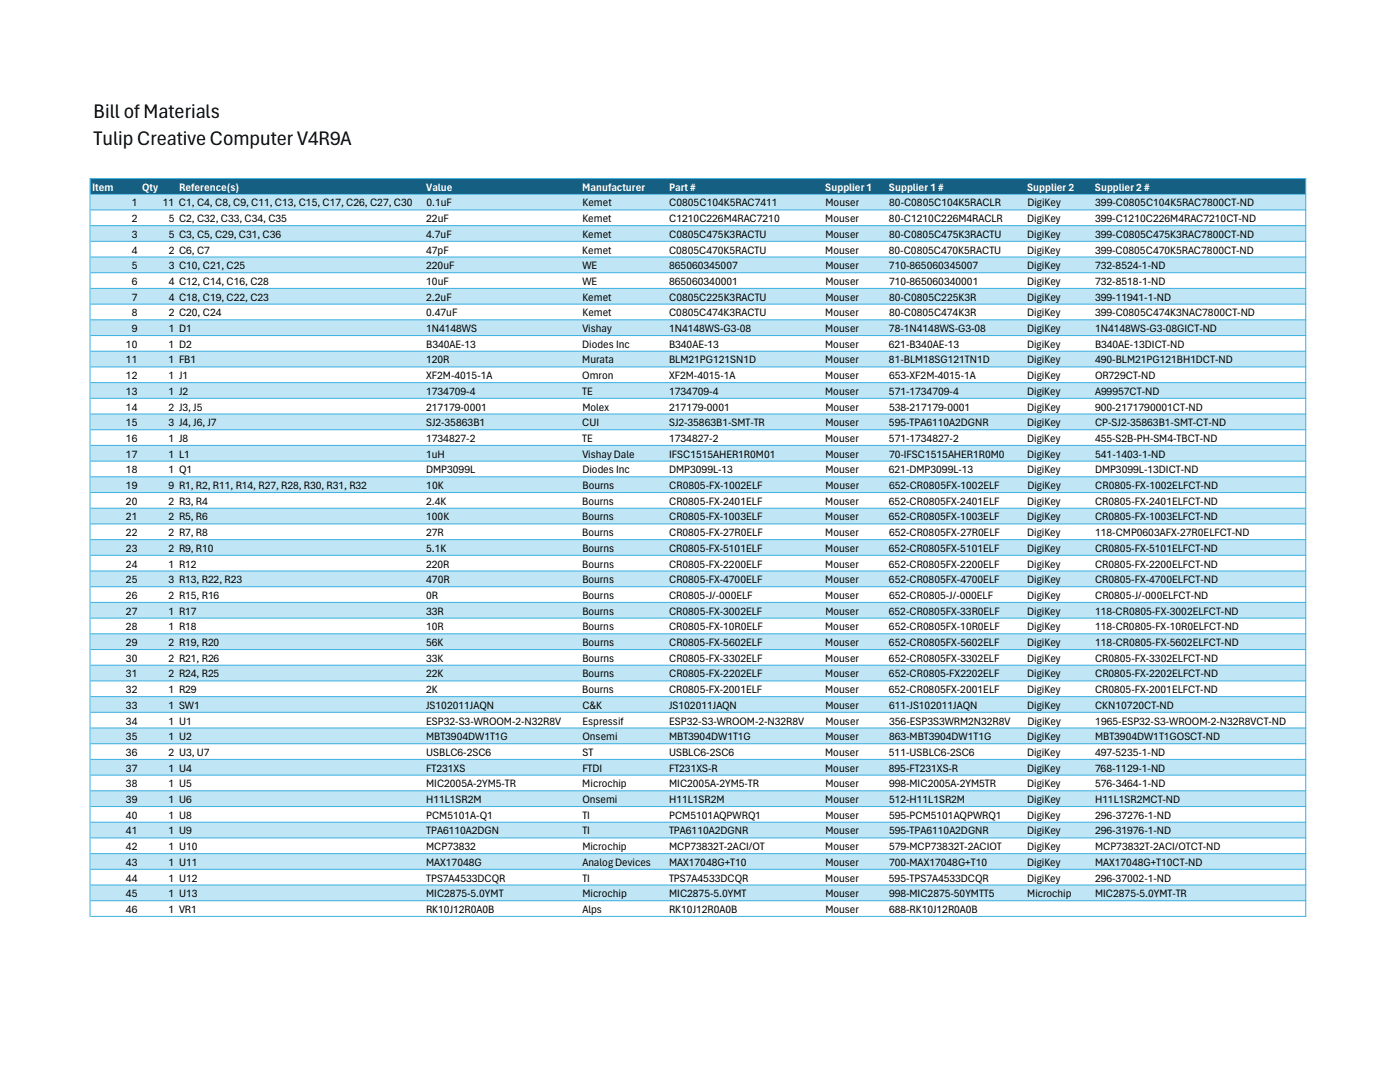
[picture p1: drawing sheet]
<svg xmlns="http://www.w3.org/2000/svg" width="279mm" height="216mm" viewBox="0 0 279 216" stroke-linecap="round" stroke-linejoin="round" font-family="sans-serif">
<defs><g id="words">
<g font-size="4.1">
<text x="18.7" y="23.5">Bill of Materials</text>
<text x="18.7" y="29">Tulip Creative Computer V4R9A</text>
</g>
<g font-size="2.2" fill="#fff">
<text x="18.4" y="38.1">Item</text>
<text x="28.4" y="38.1">Qty</text>
<text x="35.7" y="38.1">Reference(s)</text>
<text x="85.1" y="38.1">Value</text>
<text x="116.2" y="38.1">Manufacturer</text>
<text x="133.5" y="38.1">Part #</text>
<text x="164.7" y="38.1">Supplier 1</text>
<text x="177.4" y="38.1">Supplier 1 #</text>
<text x="205" y="38.1">Supplier 2</text>
<text x="218.5" y="38.1">Supplier 2 #</text>
</g>
<g font-size="2.2">
<text x="26.3" y="41.2">1</text>
<text x="32.5" y="41.2">11 C1, C4, C8, C9, C11, C13, C15, C17, C26, C27, C30</text>
<text x="85.1" y="41.2">0.1uF</text>
<text x="116.2" y="41.2">Kemet</text>
<text x="133.6" y="41.2">C0805C104K5RAC7411</text>
<text x="164.7" y="41.2">Mouser</text>
<text x="177.4" y="41.2">80-C0805C104K5RACLR</text>
<text x="205" y="41.2">DigiKey</text>
<text x="218.6" y="41.2">399-C0805C104K5RAC7800CT-ND</text>
<text x="26.3" y="44.3">2</text>
<text x="26.3" y="47.5">3</text>
<text x="33.7" y="44.3">5 C2, C32, C33, C34, C35</text>
<text x="33.7" y="47.5">5 C3, C5, C29, C31, C36</text>
<text x="85.1" y="47.5">4.7uF</text>
<text x="85.1" y="44.3">22uF</text>
<text x="116.2" y="47.5">Kemet</text>
<text x="116.2" y="44.3">Kemet</text>
<text x="133.5" y="47.5">C0805C475K3RACTU</text>
<text x="133.5" y="44.3">C1210C226M4RAC7210</text>
<text x="164.7" y="44.3">Mouser</text>
<text x="164.7" y="47.5">Mouser</text>
<text x="177.4" y="44.3">80-C1210C226M4RACLR</text>
<text x="177.4" y="47.5">80-C0805C475K3RACTU</text>
<text x="205" y="44.3">DigiKey</text>
<text x="205" y="47.5">DigiKey</text>
<text x="218.6" y="44.3">399-C1210C226M4RAC7210CT-ND</text>
<text x="218.6" y="47.5">399-C0805C475K3RAC7800CT-ND</text>
<text x="26.3" y="50.6">4</text>
<text x="26.3" y="53.7">5</text>
<text x="33.7" y="50.6">2 C6, C7</text>
<text x="33.7" y="53.7">3 C10, C21, C25</text>
<text x="85" y="50.6">47pF</text>
<text x="85.1" y="53.7">220uF</text>
<text x="116.2" y="50.6">Kemet</text>
<text x="116.2" y="53.7">WE</text>
<text x="133.5" y="50.6">C0805C470K5RACTU</text>
<text x="133.5" y="53.7">865060345007</text>
<text x="164.7" y="50.6">Mouser</text>
<text x="164.7" y="53.7">Mouser</text>
<text x="177.4" y="53.7">710-865060345007</text>
<text x="177.4" y="50.6">80-C0805C470K5RACTU</text>
<text x="205" y="50.6">DigiKey</text>
<text x="205" y="53.7">DigiKey</text>
<text x="218.5" y="53.7">732-8524-1-ND</text>
<text x="218.6" y="50.6">399-C0805C470K5RAC7800CT-ND</text>
<text x="26.3" y="56.9">6</text>
<text x="26.3" y="60">7</text>
<text x="33.7" y="56.9">4 C12, C14, C16, C28</text>
<text x="33.7" y="60">4 C18, C19, C22, C23</text>
<text x="85.1" y="56.9">10uF</text>
<text x="85.1" y="60">2.2uF</text>
<text x="116.2" y="56.9">WE</text>
<text x="116.2" y="60">Kemet</text>
<text x="133.5" y="60">C0805C225K3RACTU</text>
<text x="133.6" y="56.9">865060340001</text>
<text x="164.7" y="56.9">Mouser</text>
<text x="164.7" y="60">Mouser</text>
<text x="177.4" y="56.9">710-865060340001</text>
<text x="177.4" y="60">80-C0805C225K3R</text>
<text x="205" y="60">DigiKey</text>
<text x="205" y="56.9">DigiKey</text>
<text x="218.6" y="56.9">732-8518-1-ND</text>
<text x="218.6" y="60">399-11941-1-ND</text>
<text x="26.3" y="63.1">8</text>
<text x="33.7" y="63.1">2 C20, C24</text>
<text x="85" y="63.1">0.47uF</text>
<text x="116.2" y="63.1">Kemet</text>
<text x="133.5" y="63.1">C0805C474K3RACTU</text>
<text x="164.7" y="63.1">Mouser</text>
<text x="177.4" y="63.1">80-C0805C474K3R</text>
<text x="205" y="63.1">DigiKey</text>
<text x="218.6" y="63.1">399-C0805C474K3NAC7800CT-ND</text>
<text x="25.1" y="69.4">10</text>
<text x="26.3" y="66.3">9</text>
<text x="33.7" y="69.4">1 D2</text>
<text x="33.7" y="66.3">1 D1</text>
<text x="85" y="69.4">B340AE-13</text>
<text x="85" y="66.3">1N4148WS</text>
<text x="116.2" y="69.4">Diodes Inc</text>
<text x="116.2" y="66.3">Vishay</text>
<text x="133.5" y="69.4">B340AE-13</text>
<text x="133.5" y="66.3">1N4148WS-G3-08</text>
<text x="164.7" y="66.3">Mouser</text>
<text x="164.7" y="69.4">Mouser</text>
<text x="177.4" y="69.4">621-B340AE-13</text>
<text x="177.4" y="66.3">78-1N4148WS-G3-08</text>
<text x="205" y="69.4">DigiKey</text>
<text x="205" y="66.3">DigiKey</text>
<text x="218.5" y="69.4">B340AE-13DICT-ND</text>
<text x="218.5" y="66.3">1N4148WS-G3-08GICT-ND</text>
<text x="25.1" y="72.5">11</text>
<text x="25.1" y="75.6">12</text>
<text x="33.7" y="72.5">1 FB1</text>
<text x="33.7" y="75.6">1 J1</text>
<text x="85.1" y="72.5">120R</text>
<text x="85.1" y="75.6">XF2M-4015-1A</text>
<text x="116.2" y="72.5">Murata</text>
<text x="116.2" y="75.6">Omron</text>
<text x="133.5" y="72.5">BLM21PG121SN1D</text>
<text x="133.5" y="75.6">XF2M-4015-1A</text>
<text x="164.7" y="75.6">Mouser</text>
<text x="164.7" y="72.5">Mouser</text>
<text x="177.4" y="72.5">81-BLM18SG121TN1D</text>
<text x="177.4" y="75.6">653-XF2M-4015-1A</text>
<text x="205" y="75.6">DigiKey</text>
<text x="205" y="72.5">DigiKey</text>
<text x="218.5" y="75.6">OR729CT-ND</text>
<text x="218.6" y="72.5">490-BLM21PG121BH1DCT-ND</text>
<text x="25.1" y="78.8">13</text>
<text x="25.1" y="81.9">14</text>
<text x="33.7" y="78.8">1 J2</text>
<text x="33.7" y="81.9">2 J3, J5</text>
<text x="85.1" y="78.8">1734709-4</text>
<text x="85.1" y="81.9">217179-0001</text>
<text x="116.2" y="78.8">TE</text>
<text x="116.2" y="81.9">Molex</text>
<text x="133.5" y="78.8">1734709-4</text>
<text x="133.6" y="81.9">217179-0001</text>
<text x="164.7" y="78.8">Mouser</text>
<text x="164.7" y="81.9">Mouser</text>
<text x="177.4" y="78.8">571-1734709-4</text>
<text x="177.4" y="81.9">538-217179-0001</text>
<text x="205" y="78.8">DigiKey</text>
<text x="205" y="81.9">DigiKey</text>
<text x="218.5" y="78.8">A99957CT-ND</text>
<text x="218.5" y="81.9">900-2171790001CT-ND</text>
<text x="25.1" y="85">15</text>
<text x="25.1" y="88.2">16</text>
<text x="33.7" y="85">3 J4, J6, J7</text>
<text x="33.7" y="88.2">1 J8</text>
<text x="85.1" y="85">SJ2-35863B1</text>
<text x="85.1" y="88.2">1734827-2</text>
<text x="116.2" y="85">CUI</text>
<text x="116.2" y="88.2">TE</text>
<text x="133.5" y="88.2">1734827-2</text>
<text x="133.5" y="85">SJ2-35863B1-SMT-TR</text>
<text x="164.7" y="88.2">Mouser</text>
<text x="164.7" y="85">Mouser</text>
<text x="177.4" y="88.2">571-1734827-2</text>
<text x="177.4" y="85">595-TPA6110A2DGNR</text>
<text x="205" y="88.2">DigiKey</text>
<text x="205" y="85">DigiKey</text>
<text x="218.5" y="88.2">455-S2B-PH-SM4-TBCT-ND</text>
<text x="218.5" y="85">CP-SJ2-35863B1-SMT-CT-ND</text>
<text x="25.1" y="91.3">17</text>
<text x="25.1" y="94.4">18</text>
<text x="33.7" y="91.3">1 L1</text>
<text x="33.7" y="94.4">1 Q1</text>
<text x="85" y="91.3">1uH</text>
<text x="85" y="94.4">DMP3099L</text>
<text x="116.2" y="91.3">Vishay Dale</text>
<text x="116.2" y="94.4">Diodes Inc</text>
<text x="133.5" y="91.3">IFSC1515AHER1R0M01</text>
<text x="133.5" y="94.4">DMP3099L-13</text>
<text x="164.7" y="94.4">Mouser</text>
<text x="164.7" y="91.3">Mouser</text>
<text x="177.4" y="94.4">621-DMP3099L-13</text>
<text x="177.4" y="91.3">70-IFSC1515AHER1R0M0</text>
<text x="205" y="94.4">DigiKey</text>
<text x="205" y="91.3">DigiKey</text>
<text x="218.5" y="94.4">DMP3099L-13DICT-ND</text>
<text x="218.6" y="91.3">541-1403-1-ND</text>
<text x="25.1" y="97.6">19</text>
<text x="25.1" y="100.7">20</text>
<text x="33.7" y="97.6">9 R1, R2, R11, R14, R27, R28, R30, R31, R32</text>
<text x="33.7" y="100.7">2 R3, R4</text>
<text x="85" y="100.7">2.4K</text>
<text x="85.1" y="97.6">10K</text>
<text x="116.2" y="100.7">Bourns</text>
<text x="116.3" y="97.6">Bourns</text>
<text x="133.5" y="100.7">CR0805-FX-2401ELF</text>
<text x="133.6" y="97.6">CR0805-FX-1002ELF</text>
<text x="164.7" y="100.7">Mouser</text>
<text x="164.7" y="97.6">Mouser</text>
<text x="177.4" y="100.7">652-CR0805FX-2401ELF</text>
<text x="177.5" y="97.6">652-CR0805FX-1002ELF</text>
<text x="205" y="100.7">DigiKey</text>
<text x="205" y="97.6">DigiKey</text>
<text x="218.5" y="100.7">CR0805-FX-2401ELFCT-ND</text>
<text x="218.6" y="97.6">CR0805-FX-1002ELFCT-ND</text>
<text x="25.1" y="103.8">21</text>
<text x="25.1" y="107">22</text>
<text x="33.7" y="103.8">2 R5, R6</text>
<text x="33.7" y="107">2 R7, R8</text>
<text x="85" y="103.8">100K</text>
<text x="85" y="107">27R</text>
<text x="116.2" y="103.8">Bourns</text>
<text x="116.2" y="107">Bourns</text>
<text x="133.5" y="103.8">CR0805-FX-1003ELF</text>
<text x="133.5" y="107">CR0805-FX-27R0ELF</text>
<text x="164.7" y="103.8">Mouser</text>
<text x="164.7" y="107">Mouser</text>
<text x="177.4" y="103.8">652-CR0805FX-1003ELF</text>
<text x="177.4" y="107">652-CR0805FX-27R0ELF</text>
<text x="205" y="107">DigiKey</text>
<text x="205" y="103.8">DigiKey</text>
<text x="218.5" y="103.8">CR0805-FX-1003ELFCT-ND</text>
<text x="218.6" y="107">118-CMP0603AFX-27R0ELFCT-ND</text>
<text x="25.1" y="110.1">23</text>
<text x="25.1" y="113.2">24</text>
<text x="33.7" y="110.1">2 R9, R10</text>
<text x="33.7" y="113.2">1 R12</text>
<text x="85.1" y="113.2">220R</text>
<text x="85.1" y="110.1">5.1K</text>
<text x="116.2" y="113.2">Bourns</text>
<text x="116.2" y="110.1">Bourns</text>
<text x="133.5" y="110.1">CR0805-FX-5101ELF</text>
<text x="133.5" y="113.2">CR0805-FX-2200ELF</text>
<text x="164.7" y="110.1">Mouser</text>
<text x="164.7" y="113.2">Mouser</text>
<text x="177.4" y="110.1">652-CR0805FX-5101ELF</text>
<text x="177.4" y="113.2">652-CR0805FX-2200ELF</text>
<text x="205" y="110.1">DigiKey</text>
<text x="205" y="113.2">DigiKey</text>
<text x="218.6" y="110.1">CR0805-FX-5101ELFCT-ND</text>
<text x="218.6" y="113.2">CR0805-FX-2200ELFCT-ND</text>
<text x="25.1" y="116.4">25</text>
<text x="25.1" y="119.5">26</text>
<text x="33.7" y="116.4">3 R13, R22, R23</text>
<text x="33.7" y="119.5">2 R15, R16</text>
<text x="85.1" y="116.4">470R</text>
<text x="85.1" y="119.5">0R</text>
<text x="116.2" y="116.4">Bourns</text>
<text x="116.2" y="119.5">Bourns</text>
<text x="133.5" y="119.5">CR0805-J/-000ELF</text>
<text x="133.5" y="116.4">CR0805-FX-4700ELF</text>
<text x="164.7" y="116.4">Mouser</text>
<text x="164.7" y="119.5">Mouser</text>
<text x="177.4" y="116.4">652-CR0805FX-4700ELF</text>
<text x="177.4" y="119.5">652-CR0805-J/-000ELF</text>
<text x="205" y="119.5">DigiKey</text>
<text x="205" y="116.4">DigiKey</text>
<text x="218.5" y="116.4">CR0805-FX-4700ELFCT-ND</text>
<text x="218.6" y="119.5">CR0805-J/-000ELFCT-ND</text>
<text x="25.1" y="122.6">27</text>
<text x="25.1" y="125.8">28</text>
<text x="33.7" y="122.6">1 R17</text>
<text x="33.7" y="125.8">1 R18</text>
<text x="85.1" y="122.6">33R</text>
<text x="85.1" y="125.8">10R</text>
<text x="116.2" y="122.6">Bourns</text>
<text x="116.2" y="125.8">Bourns</text>
<text x="133.5" y="122.6">CR0805-FX-3002ELF</text>
<text x="133.5" y="125.8">CR0805-FX-10R0ELF</text>
<text x="164.7" y="125.8">Mouser</text>
<text x="164.7" y="122.6">Mouser</text>
<text x="177.4" y="125.8">652-CR0805FX-10R0ELF</text>
<text x="177.4" y="122.6">652-CR0805FX-33R0ELF</text>
<text x="205" y="122.6">DigiKey</text>
<text x="205" y="125.8">DigiKey</text>
<text x="218.5" y="122.6">118-CR0805-FX-3002ELFCT-ND</text>
<text x="218.6" y="125.8">118-CR0805-FX-10R0ELFCT-ND</text>
<text x="25.1" y="128.9">29</text>
<text x="33.7" y="128.9">2 R19, R20</text>
<text x="85.1" y="128.9">56K</text>
<text x="116.2" y="128.9">Bourns</text>
<text x="133.5" y="128.9">CR0805-FX-5602ELF</text>
<text x="164.7" y="128.9">Mouser</text>
<text x="177.4" y="128.9">652-CR0805FX-5602ELF</text>
<text x="205" y="128.9">DigiKey</text>
<text x="218.6" y="128.9">118-CR0805-FX-5602ELFCT-ND</text>
<text x="25.1" y="132">30</text>
<text x="25.1" y="135.2">31</text>
<text x="33.7" y="132">2 R21, R26</text>
<text x="33.7" y="135.2">2 R24, R25</text>
<text x="85.1" y="132">33K</text>
<text x="85.1" y="135.2">22K</text>
<text x="116.2" y="132">Bourns</text>
<text x="116.2" y="135.2">Bourns</text>
<text x="133.5" y="132">CR0805-FX-3302ELF</text>
<text x="133.5" y="135.2">CR0805-FX-2202ELF</text>
<text x="164.7" y="132">Mouser</text>
<text x="164.7" y="135.2">Mouser</text>
<text x="177.4" y="132">652-CR0805FX-3302ELF</text>
<text x="177.4" y="135.2">652-CR0805-FX2202ELF</text>
<text x="205" y="135.2">DigiKey</text>
<text x="205" y="132">DigiKey</text>
<text x="218.6" y="132">CR0805-FX-3302ELFCT-ND</text>
<text x="218.6" y="135.2">CR0805-FX-2202ELFCT-ND</text>
<text x="25.1" y="138.3">32</text>
<text x="25.1" y="141.4">33</text>
<text x="33.7" y="138.3">1 R29</text>
<text x="33.7" y="141.4">1 SW1</text>
<text x="85.1" y="141.4">JS102011JAQN</text>
<text x="85.1" y="138.3">2K</text>
<text x="116.2" y="138.3">Bourns</text>
<text x="116.2" y="141.4">C&amp;K</text>
<text x="133.5" y="138.3">CR0805-FX-2001ELF</text>
<text x="133.5" y="141.4">JS102011JAQN</text>
<text x="164.7" y="138.3">Mouser</text>
<text x="164.7" y="141.4">Mouser</text>
<text x="177.4" y="138.3">652-CR0805FX-2001ELF</text>
<text x="177.4" y="141.4">611-JS102011JAQN</text>
<text x="205" y="138.3">DigiKey</text>
<text x="205" y="141.4">DigiKey</text>
<text x="218.5" y="138.3">CR0805-FX-2001ELFCT-ND</text>
<text x="218.5" y="141.4">CKN10720CT-ND</text>
<text x="25.1" y="144.6">34</text>
<text x="25.1" y="147.7">35</text>
<text x="33.7" y="144.6">1 U1</text>
<text x="33.7" y="147.7">1 U2</text>
<text x="85" y="144.6">ESP32-S3-WROOM-2-N32R8V</text>
<text x="85" y="147.7">MBT3904DW1T1G</text>
<text x="116.2" y="144.6">Espressif</text>
<text x="116.2" y="147.7">Onsemi</text>
<text x="133.5" y="147.7">MBT3904DW1T1G</text>
<text x="133.6" y="144.6">ESP32-S3-WROOM-2-N32R8V</text>
<text x="164.7" y="147.7">Mouser</text>
<text x="164.7" y="144.6">Mouser</text>
<text x="177.4" y="147.7">863-MBT3904DW1T1G</text>
<text x="177.4" y="144.6">356-ESP3S3WRM2N32R8V</text>
<text x="205" y="147.7">DigiKey</text>
<text x="205" y="144.6">DigiKey</text>
<text x="218.6" y="147.7">MBT3904DW1T1GOSCT-ND</text>
<text x="218.6" y="144.6">1965-ESP32-S3-WROOM-2-N32R8VCT-ND</text>
<text x="25.1" y="150.8">36</text>
<text x="25.1" y="154">37</text>
<text x="33.7" y="150.8">2 U3, U7</text>
<text x="33.7" y="154">1 U4</text>
<text x="85" y="154">FT231XS</text>
<text x="85.1" y="150.8">USBLC6-2SC6</text>
<text x="116.2" y="154">FTDI</text>
<text x="116.2" y="150.8">ST</text>
<text x="133.5" y="150.8">USBLC6-2SC6</text>
<text x="133.5" y="154">FT231XS-R</text>
<text x="164.7" y="150.8">Mouser</text>
<text x="164.7" y="154">Mouser</text>
<text x="177.4" y="150.8">511-USBLC6-2SC6</text>
<text x="177.4" y="154">895-FT231XS-R</text>
<text x="205" y="150.8">DigiKey</text>
<text x="205" y="154">DigiKey</text>
<text x="218.5" y="150.8">497-5235-1-ND</text>
<text x="218.5" y="154">768-1129-1-ND</text>
<text x="25.1" y="157.1">38</text>
<text x="25.1" y="160.2">39</text>
<text x="33.7" y="157.1">1 U5</text>
<text x="33.7" y="160.2">1 U6</text>
<text x="85" y="157.1">MIC2005A-2YM5-TR</text>
<text x="85" y="160.2">H11L1SR2M</text>
<text x="116.2" y="157.1">Microchip</text>
<text x="116.2" y="160.2">Onsemi</text>
<text x="133.5" y="160.2">H11L1SR2M</text>
<text x="133.6" y="157.1">MIC2005A-2YM5-TR</text>
<text x="164.7" y="160.2">Mouser</text>
<text x="164.7" y="157.1">Mouser</text>
<text x="177.4" y="160.2">512-H11L1SR2M</text>
<text x="177.4" y="157.1">998-MIC2005A-2YM5TR</text>
<text x="205" y="160.2">DigiKey</text>
<text x="205" y="157.1">DigiKey</text>
<text x="218.5" y="160.2">H11L1SR2MCT-ND</text>
<text x="218.6" y="157.1">576-3464-1-ND</text>
<text x="25.1" y="163.4">40</text>
<text x="25.1" y="166.5">41</text>
<text x="33.7" y="163.4">1 U8</text>
<text x="33.7" y="166.5">1 U9</text>
<text x="85" y="163.4">PCM5101A-Q1</text>
<text x="85" y="166.5">TPA6110A2DGN</text>
<text x="116.2" y="166.5">TI</text>
<text x="116.2" y="163.4">TI</text>
<text x="133.5" y="166.5">TPA6110A2DGNR</text>
<text x="133.5" y="163.4">PCM5101AQPWRQ1</text>
<text x="164.7" y="166.5">Mouser</text>
<text x="164.7" y="163.4">Mouser</text>
<text x="177.4" y="166.5">595-TPA6110A2DGNR</text>
<text x="177.4" y="163.4">595-PCM5101AQPWRQ1</text>
<text x="205" y="163.4">DigiKey</text>
<text x="205" y="166.5">DigiKey</text>
<text x="218.6" y="166.5">296-31976-1-ND</text>
<text x="218.6" y="163.4">296-37276-1-ND</text>
<text x="25.1" y="169.6">42</text>
<text x="25.1" y="172.8">43</text>
<text x="33.7" y="169.6">1 U10</text>
<text x="33.7" y="172.8">1 U11</text>
<text x="85.1" y="169.6">MCP73832</text>
<text x="85.1" y="172.8">MAX17048G</text>
<text x="116.2" y="172.8">Analog Devices</text>
<text x="116.2" y="169.6">Microchip</text>
<text x="133.5" y="169.6">MCP73832T-2ACI/OT</text>
<text x="133.5" y="172.8">MAX17048G+T10</text>
<text x="164.7" y="169.6">Mouser</text>
<text x="164.7" y="172.8">Mouser</text>
<text x="177.4" y="169.6">579-MCP73832T-2ACIOT</text>
<text x="177.4" y="172.8">700-MAX17048G+T10</text>
<text x="205" y="169.6">DigiKey</text>
<text x="205" y="172.8">DigiKey</text>
<text x="218.5" y="172.8">MAX17048G+T10CT-ND</text>
<text x="218.5" y="169.6">MCP73832T-2ACI/OTCT-ND</text>
<text x="25.1" y="175.9">44</text>
<text x="25.1" y="179">45</text>
<text x="33.7" y="175.9">1 U12</text>
<text x="33.7" y="179">1 U13</text>
<text x="85.1" y="175.9">TPS7A4533DCQR</text>
<text x="85.1" y="179">MIC2875-5.0YMT</text>
<text x="116.2" y="179">Microchip</text>
<text x="116.2" y="175.9">TI</text>
<text x="133.5" y="175.9">TPS7A4533DCQR</text>
<text x="133.6" y="179">MIC2875-5.0YMT</text>
<text x="164.7" y="175.9">Mouser</text>
<text x="164.7" y="179">Mouser</text>
<text x="177.4" y="175.9">595-TPS7A4533DCQR</text>
<text x="177.4" y="179">998-MIC2875-50YMTT5</text>
<text x="205" y="175.9">DigiKey</text>
<text x="205" y="179">Microchip</text>
<text x="218.6" y="175.9">296-37002-1-ND</text>
<text x="218.6" y="179">MIC2875-5.0YMT-TR</text>
<text x="25.1" y="182.2">46</text>
<text x="33.7" y="182.2">1 VR1</text>
<text x="85.1" y="182.2">RK10J12R0A0B</text>
<text x="116.2" y="182.2">Alps</text>
<text x="133.6" y="182.2">RK10J12R0A0B</text>
<text x="164.7" y="182.2">Mouser</text>
<text x="177.4" y="182.2">688-RK10J12R0A0B</text>
</g>
</g></defs>
<path d="M18.1 35.6h242.5v3.2h-242.5z" fill="#156082"/>
<path d="M18.1 38.7h242.5v3.2h-242.5zM18.1 45h242.5v3.2h-242.5zM18.1 51.3h242.5v3.1h-242.5zM18.1 57.5h242.5v3.2h-242.5zM18.1 63.8h242.5v3.2h-242.5zM18.1 70.1h242.5v3.1h-242.5zM18.1 76.3h242.5v3.2h-242.5zM18.1 82.6h242.5v3.2h-242.5zM18.1 88.9h242.5v3.1h-242.5zM18.1 95.1h242.5v3.2h-242.5zM18.1 101.4h242.5v3.2h-242.5zM18.1 107.7h242.5v3.1h-242.5zM18.1 113.9h242.5v3.2h-242.5zM18.1 120.2h242.5v3.2h-242.5zM18.1 126.4h242.5v3.2h-242.5zM18.1 132.7h242.5v3.2h-242.5zM18.1 139h242.5v3.2h-242.5zM18.1 145.2h242.5v3.2h-242.5zM18.1 151.5h242.5v3.2h-242.5zM18.1 157.8h242.5v3.2h-242.5zM18.1 164h242.5v3.2h-242.5zM18.1 170.3h242.5v3.2h-242.5zM18.1 176.6h242.5v3.1h-242.5z" fill-rule="evenodd" fill="#c0e6f5"/>
<g fill="#44b3e1">
<path d="M17.9 35.5h.2v147.5h-.2zM260.5 35.7h.2v147.3h-.2z" fill-rule="evenodd"/>
<path d="M18.1 35.5h242.6v.2h-242.6zM18.1 38.7h242.6v.2h-242.6zM18.1 41.8h242.6v.2h-242.6zM18.1 44.9h242.6v.2h-242.6zM18.1 48h242.6v.3h-242.6zM18.1 51.2h242.6v.2h-242.6zM18.1 54.3h242.6v.2h-242.6zM18.1 57.4h242.6v.3h-242.6zM18.1 60.6h242.6v.2h-242.6zM18.1 63.7h242.6v.2h-242.6zM18.1 66.8h242.6v.3h-242.6zM18.1 70h242.6v.2h-242.6zM18.1 73.1h242.6v.2h-242.6zM18.1 76.2h242.6v.3h-242.6zM18.1 79.4h242.6v.2h-242.6zM18.1 82.5h242.6v.2h-242.6zM18.1 85.6h242.6v.3h-242.6zM18.1 88.8h242.6v.2h-242.6zM18.1 91.9h242.6v.2h-242.6zM18.1 95h242.6v.2h-242.6zM18.1 98.2h242.6v.2h-242.6zM18.1 101.3h242.6v.2h-242.6zM18.1 104.4h242.6v.2h-242.6zM18.1 107.6h242.6v.2h-242.6zM18.1 110.7h242.6v.2h-242.6zM18.1 113.8h242.6v.2h-242.6zM18.1 117h242.6v.2h-242.6zM18.1 120.1h242.6v.2h-242.6zM18.1 123.2h242.6v.2h-242.6zM18.1 126.4h242.6v.2h-242.6zM18.1 129.5h242.6v.2h-242.6zM18.1 132.6h242.6v.2h-242.6zM18.1 135.8h242.6v.2h-242.6zM18.1 138.9h242.6v.2h-242.6zM18.1 142h242.6v.2h-242.6zM18.1 145.2h242.6v.2h-242.6zM18.1 148.3h242.6v.2h-242.6zM18.1 151.4h242.6v.2h-242.6zM18.1 154.6h242.6v.2h-242.6zM18.1 157.7h242.6v.2h-242.6zM18.1 160.8h242.6v.2h-242.6zM18.1 164h242.6v.2h-242.6zM18.1 167.1h242.6v.2h-242.6zM18.1 170.2h242.6v.2h-242.6zM18.1 173.4h242.6v.2h-242.6zM18.1 176.5h242.6v.2h-242.6zM18.1 179.6h242.6v.2h-242.6zM18.1 182.8h242.6v.2h-242.6z" fill-rule="evenodd"/>
</g>
<use href="#words"/>
</svg>
